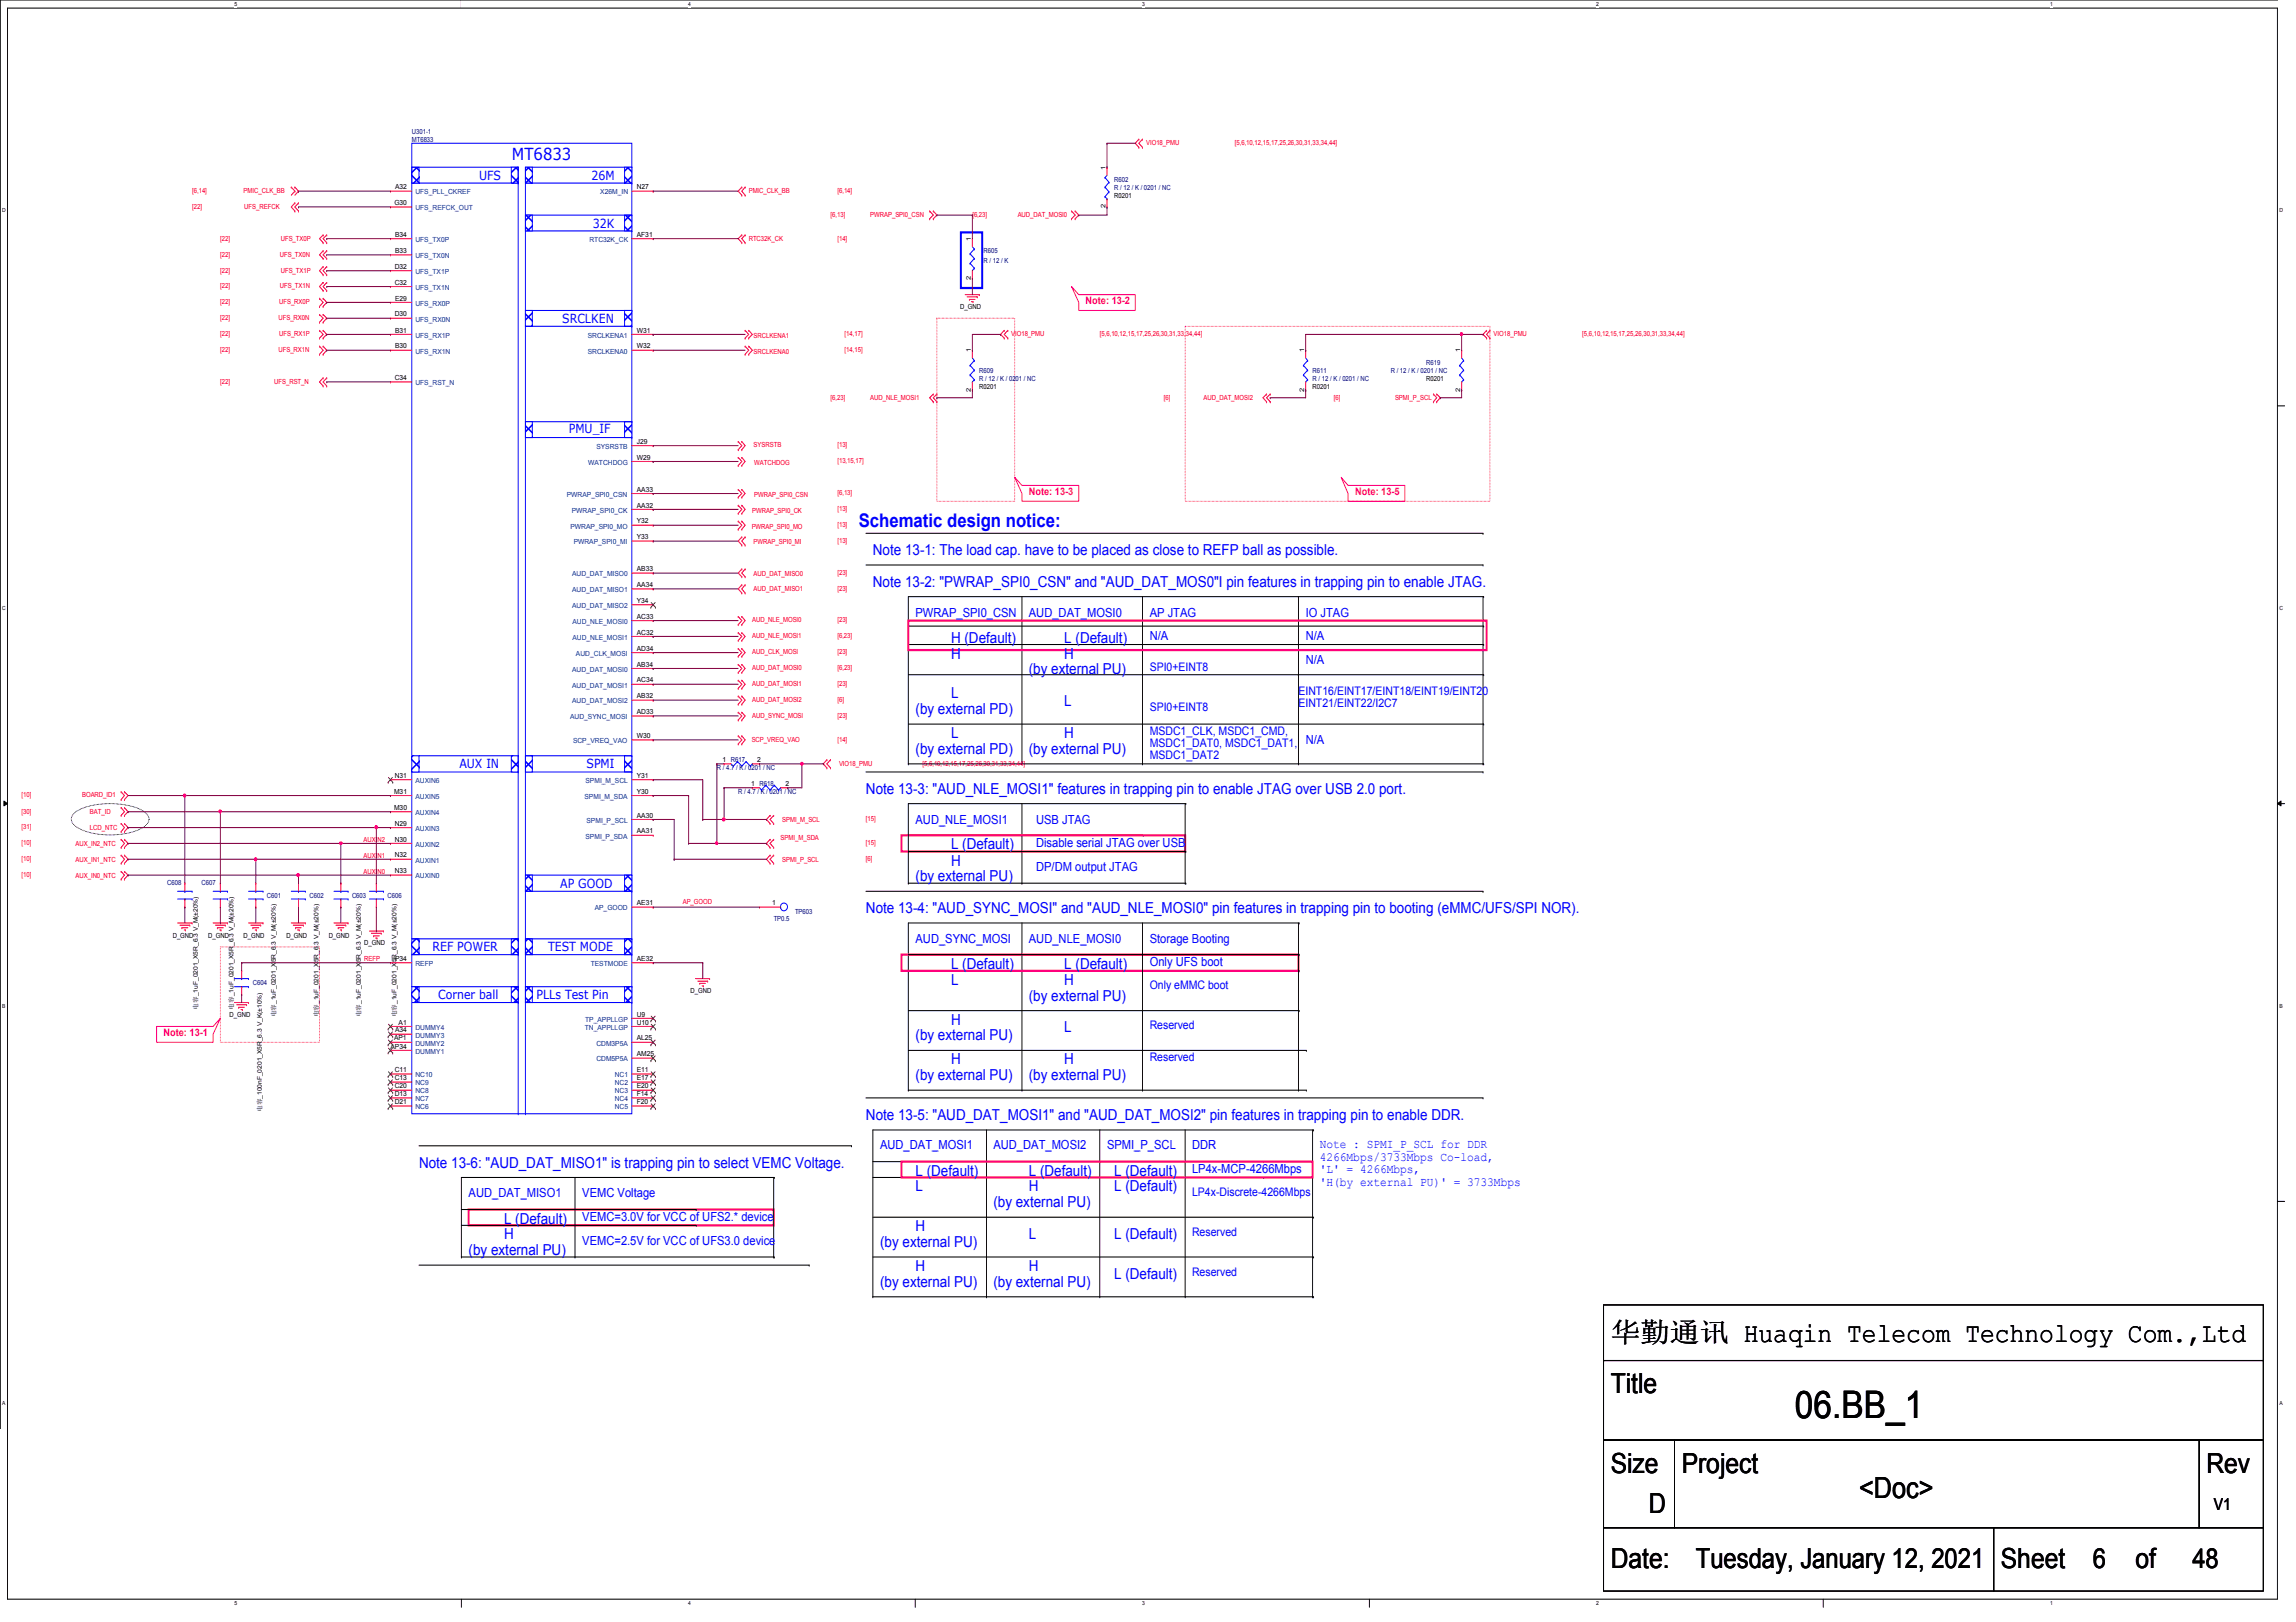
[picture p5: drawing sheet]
<svg xmlns="http://www.w3.org/2000/svg" width="297mm" height="210mm" viewBox="0 0 297 210" stroke-linecap="round" stroke-linejoin="round" font-family="sans-serif">
<defs><g id="words">
<text font-size="4.9" x="232.2" y="183.5">06.BB_1</text>
<text font-size="3.8" x="240.5" y="193.8">&lt;Doc&gt;</text>
<g font-size="3.6">
<text x="208.4" y="173.7">华华华华 Huaqin Telecom Technology Com.,Ltd</text>
<text x="208.4" y="180.3">Title</text>
<text x="208.4" y="190.6">Size</text>
<text x="217.6" y="190.6">Project</text>
<text x="285.5" y="190.6">Rev</text>
<text x="213.3" y="195.7">D</text>
<text x="208.4" y="202.9">Date:</text>
<text x="219.4" y="202.9">Tuesday, January 12, 2021</text>
<text x="258.9" y="202.9">Sheet</text>
<text x="270.8" y="202.9">6</text>
<text x="276.3" y="202.9">of</text>
<text x="283.6" y="202.9">48</text>
</g>
<text font-size="2.4" fill="#00f" x="111.1" y="68.2">Schematic design notice:</text>
<text font-size="2.1" fill="#00f" x="66.2" y="20.7">MT6833</text>
<text font-size="2.1" x="286.4" y="195.5">V1</text>
<g font-size="2" fill="#00f">
<text x="112.9" y="71.8">Note 13-1: The load cap. have to be placed as close to REFP ball as possible.</text>
<text x="112.9" y="76">Note 13-2: &quot;PWRAP_SPI0_CSN&quot; and &quot;AUD_DAT_MOS0&quot;I pin features in trapping pin to enable JTAG.</text>
<text x="123" y="83.2">H (Default)</text>
<text x="137.7" y="83.2">L (Default)</text>
<text x="123" y="85.2">H</text>
<text x="133.1" y="87.3">(by external PU)</text>
<text x="137.7" y="85.2">H</text>
<text x="118.4" y="92.4">(by external PD)</text>
<text x="123" y="95.5">L</text>
<text x="123" y="90.4">L</text>
<text x="137.7" y="95.5">H</text>
<text x="137.7" y="91.4">L</text>
<text x="118.4" y="97.6">(by external PD)</text>
<text x="133.1" y="97.6">(by external PU)</text>
<text x="112" y="102.7">Note 13-3: &quot;AUD_NLE_MOSI1&quot; features in trapping pin to enable JTAG over USB 2.0 port.</text>
<text x="123" y="109.9">L (Default)</text>
<text x="123" y="112">H</text>
<text x="112" y="118.2">Note 13-4: &quot;AUD_SYNC_MOSI&quot; and &quot;AUD_NLE_MOSI0&quot; pin features in trapping pin to booting (eMMC/UFS/SPI NOR).</text>
<text x="118.4" y="114.1">(by external PU)</text>
<text x="123" y="125.4">L (Default)</text>
<text x="137.7" y="125.4">L (Default)</text>
<text x="123" y="127.4">L</text>
<text x="133.1" y="129.5">(by external PU)</text>
<text x="137.7" y="127.4">H</text>
<text x="118.4" y="134.6">(by external PU)</text>
<text x="123" y="137.7">H</text>
<text x="123" y="132.6">H</text>
<text x="137.7" y="137.7">H</text>
<text x="137.7" y="133.6">L</text>
<text x="118.4" y="139.8">(by external PU)</text>
<text x="133.1" y="139.8">(by external PU)</text>
<text x="112" y="144.9">Note 13-5: &quot;AUD_DAT_MOSI1&quot; and &quot;AUD_DAT_MOSI2&quot; pin features in trapping pin to enable DDR.</text>
<text x="54.2" y="151.1">Note 13-6: &quot;AUD_DAT_MISO1&quot; is trapping pin to select VEMC Voltage.</text>
<text x="118.4" y="154.2">L</text>
<text x="118.4" y="152.1">L (Default)</text>
<text x="133.1" y="154.2">H</text>
<text x="133.1" y="152.1">L (Default)</text>
<text x="144.2" y="152.1">L (Default)</text>
<text x="144.2" y="154.2">L (Default)</text>
<text x="65.2" y="160.4">H</text>
<text x="65.2" y="158.3">L (Default)</text>
<text x="113.9" y="161.4">(by external PU)</text>
<text x="118.4" y="159.3">H</text>
<text x="128.5" y="156.2">(by external PU)</text>
<text x="133.1" y="160.4">L</text>
<text x="144.2" y="160.4">L (Default)</text>
<text x="60.6" y="162.4">(by external PU)</text>
<text x="113.9" y="166.5">(by external PU)</text>
<text x="118.4" y="164.5">H</text>
<text x="128.5" y="166.5">(by external PU)</text>
<text x="133.1" y="164.5">H</text>
<text x="144.2" y="165.5">L (Default)</text>
</g>
<g font-size="1.6" fill="#00f">
<text x="62" y="23.3">UFS</text>
<text x="76.5" y="23.3">26M</text>
<text x="76.7" y="29.5">32K</text>
<text x="72.7" y="41.8">SRCLKEN</text>
<text x="73.6" y="56.1">PMU_IF</text>
<text x="118.4" y="79.8">PWRAP_SPI0_CSN</text>
<text x="133.1" y="79.8">AUD_DAT_MOSI0</text>
<text x="148.7" y="79.8">AP JTAG</text>
<text x="148.7" y="82.9">N/A</text>
<text x="168.9" y="79.8">IO JTAG</text>
<text x="168.9" y="82.9">N/A</text>
<text x="168.9" y="86">N/A</text>
<text x="59.4" y="99.4">AUX IN</text>
<text x="75.9" y="99.4">SPMI</text>
<text x="168.9" y="96.3">N/A</text>
<text x="118.4" y="106.6">AUD_NLE_MOSI1</text>
<text x="134" y="106.6">USB JTAG</text>
<text x="134" y="109.6">Disable serial JTAG over USB</text>
<text x="134" y="112.7">DP/DM output JTAG</text>
<text x="72.5" y="114.9">AP GOOD</text>
<text x="56" y="123.1">REF POWER</text>
<text x="70.9" y="123.1">TEST MODE</text>
<text x="118.4" y="122">AUD_SYNC_MOSI</text>
<text x="133.1" y="122">AUD_NLE_MOSI0</text>
<text x="148.7" y="122">Storage Booting</text>
<text x="148.7" y="125.1">Only UFS boot</text>
<text x="56.7" y="129.3">Corner ball</text>
<text x="69.4" y="129.3">PLLs Test Pin</text>
<text x="113.9" y="148.8">AUD_DAT_MOSI1</text>
<text x="128.5" y="148.8">AUD_DAT_MOSI2</text>
<text x="143.2" y="148.8">SPMI_P_SCL</text>
<text x="154.2" y="148.8">DDR</text>
<text x="170.7" y="148.6">Note : SPMI_P_SCL for DDR</text>
<text x="60.6" y="154.9">AUD_DAT_MISO1</text>
<text x="75.3" y="154.9">VEMC Voltage</text>
<text x="154.2" y="151.9">LP4x-MCP-4266Mbps</text>
<text x="170.7" y="150.2">4266Mbps/3733Mbps Co-load,</text>
<text x="170.7" y="151.8">'L' = 4266Mbps,</text>
<text x="170.7" y="153.4">'H(by external PU)' = 3733Mbps</text>
<text x="75.3" y="158">VEMC=3.0V for VCC of UFS2.* device</text>
<text x="75.3" y="161.1">VEMC=2.5V for VCC of UFS3.0 device</text>
</g>
<g font-size="1.5" fill="#00f">
<text x="148.7" y="86.8">SPI0+EINT8</text>
<text x="168" y="89.9">EINT16/EINT17/EINT18/EINT19/EINT20</text>
<text x="148.7" y="92">SPI0+EINT8</text>
<text x="148.7" y="95.1">MSDC1_CLK, MSDC1_CMD,</text>
<text x="168" y="91.5">EINT21/EINT22/I2C7</text>
<text x="148.7" y="96.7">MSDC1_DAT0, MSDC1_DAT1,</text>
<text x="148.7" y="98.2">MSDC1_DAT2</text>
<text x="148.7" y="128">Only eMMC boot</text>
<text x="148.7" y="133.2">Reserved</text>
<text x="148.7" y="137.3">Reserved</text>
<text x="154.2" y="154.8">LP4x-Discrete-4266Mbps</text>
<text x="154.2" y="160">Reserved</text>
<text x="154.2" y="165.1">Reserved</text>
</g>
<g font-size="1.3" fill="#ff0080">
<text x="140.5" y="39.4">Note: 13-2</text>
<text x="133.1" y="64.1">Note: 13-3</text>
<text x="175.3" y="64.1">Note: 13-5</text>
<text x="21.2" y="134.1">Note: 13-1</text>
</g>
<g font-size=".9" fill="#000080">
<text x="53.3" y="17.3">U301-1</text>
<text x="53.3" y="18.4">MT6833</text>
<text x="144.2" y="23.5">R602</text>
<text x="144.2" y="24.5">R / 12 / K / 0201 / NC</text>
<text x="127.2" y="32.8">R605</text>
<text x="127.2" y="34">R / 12 / K</text>
<text x="184.5" y="47.2">R619</text>
<text x="126.7" y="48.2">R609</text>
<text x="126.7" y="49.3">R / 12 / K / 0201 / NC</text>
<text x="169.8" y="48.2">R611</text>
<text x="169.8" y="49.3">R / 12 / K / 0201 / NC</text>
<text x="179.9" y="48.2">R / 12 / K / 0201 / NC</text>
<text x="92.7" y="99.7">R / 4.7 / K / 0201 / NC</text>
<text x="95.5" y="102.8">R / 4.7 / K / 0201 / NC</text>
<text x="21.6" y="114.5">C608</text>
<text x="26.1" y="114.5">C607</text>
<text x="34.5" y="116.2">C601</text>
<text x="40.1" y="116.2">C602</text>
<text x="45.5" y="116.2">C603</text>
<text x="50.1" y="116.2">C606</text>
<text x="100.1" y="119.3">TP0.5</text>
<text x="102.9" y="118.3">TP603</text>
<text x="32.7" y="127.5">C604</text>
</g>
<g font-size=".9" fill="#f00">
<text x="148.3" y="18.8">VIO18_PMU</text>
<text x="159.7" y="18.8">[5,6,10,12,15,17,25,26,30,31,33,34,44]</text>
<text x="24.9" y="25">[6,14]</text>
<text x="24.9" y="27">[22]</text>
<text x="31.5" y="25">PMIC_CLK_BB</text>
<text x="31.6" y="27">UFS_REFCK</text>
<text x="96.9" y="25">PMIC_CLK_BB</text>
<text x="107.4" y="28.1">[6,13]</text>
<text x="108.3" y="25">[6,14]</text>
<text x="112.6" y="28.1">PWRAP_SPI0_CSN</text>
<text x="125.8" y="28.1">[6,23]</text>
<text x="131.7" y="28.1">AUD_DAT_MOSI0</text>
<text x="28.5" y="33.2">[22]</text>
<text x="28.5" y="31.1">[22]</text>
<text x="28.5" y="35.3">[22]</text>
<text x="36.2" y="33.2">UFS_TX0N</text>
<text x="36.3" y="31.1">UFS_TX0P</text>
<text x="36.3" y="35.3">UFS_TX1P</text>
<text x="96.9" y="31.1">RTC32K_CK</text>
<text x="108.3" y="31.1">[14]</text>
<text x="28.5" y="41.4">[22]</text>
<text x="28.5" y="37.3">[22]</text>
<text x="28.5" y="39.4">[22]</text>
<text x="36" y="41.4">UFS_RX0N</text>
<text x="36.1" y="39.4">UFS_RX0P</text>
<text x="36.2" y="37.3">UFS_TX1N</text>
<text x="28.5" y="45.6">[22]</text>
<text x="28.5" y="43.5">[22]</text>
<text x="36" y="45.6">UFS_RX1N</text>
<text x="36.1" y="43.5">UFS_RX1P</text>
<text x="97.5" y="43.7">SRCLKENA1</text>
<text x="97.5" y="45.8">SRCLKENA0</text>
<text x="109.3" y="43.5">[14,17]</text>
<text x="109.3" y="45.6">[14,15]</text>
<text x="130.8" y="43.5">VIO18_PMU</text>
<text x="142.3" y="43.5">[5,6,10,12,15,17,25,26,30,31,33,34,44]</text>
<text x="193.2" y="43.5">VIO18_PMU</text>
<text x="204.7" y="43.5">[5,6,10,12,15,17,25,26,30,31,33,34,44]</text>
<text x="28.5" y="49.7">[22]</text>
<text x="35.5" y="49.7">UFS_RST_N</text>
<text x="107.4" y="51.7">[6,23]</text>
<text x="112.6" y="51.7">AUD_NLE_MOSI1</text>
<text x="150.6" y="51.7">[6]</text>
<text x="155.7" y="51.7">AUD_DAT_MOSI2</text>
<text x="172.6" y="51.7">[6]</text>
<text x="180.5" y="51.7">SPMI_P_SCL</text>
<text x="97.5" y="57.9">SYSRSTB</text>
<text x="108.3" y="60">[13,15,17]</text>
<text x="108.3" y="57.9">[13]</text>
<text x="97.6" y="64.3">PWRAP_SPI0_CSN</text>
<text x="97.6" y="60.2">WATCHDOG</text>
<text x="108.3" y="64.1">[6,13]</text>
<text x="97.2" y="68.4">PWRAP_SPI0_MO</text>
<text x="97.3" y="66.3">PWRAP_SPI0_CK</text>
<text x="97.5" y="70.3">PWRAP_SPI0_MI</text>
<text x="108.3" y="68.2">[13]</text>
<text x="108.3" y="70.3">[13]</text>
<text x="108.3" y="66.2">[13]</text>
<text x="97.5" y="74.5">AUD_DAT_MISO0</text>
<text x="97.5" y="76.5">AUD_DAT_MISO1</text>
<text x="108.3" y="74.4">[23]</text>
<text x="108.3" y="76.5">[23]</text>
<text x="97.3" y="80.5">AUD_NLE_MOSI0</text>
<text x="97.3" y="82.6">AUD_NLE_MOSI1</text>
<text x="108.3" y="80.5">[23]</text>
<text x="108.3" y="82.6">[6,23]</text>
<text x="97.3" y="84.7">AUD_CLK_MOSI</text>
<text x="97.3" y="88.8">AUD_DAT_MOSI1</text>
<text x="97.3" y="86.7">AUD_DAT_MOSI0</text>
<text x="108.3" y="84.7">[23]</text>
<text x="108.3" y="88.8">[23]</text>
<text x="108.3" y="86.7">[6,23]</text>
<text x="97.2" y="96">SCP_VREQ_VAO</text>
<text x="97.3" y="90.8">AUD_DAT_MOSI2</text>
<text x="97.3" y="92.9">AUD_SYNC_MOSI</text>
<text x="108.3" y="92.9">[23]</text>
<text x="108.3" y="90.8">[6]</text>
<text x="108.3" y="96">[14]</text>
<text x="108.5" y="99.2">VIO18_PMU</text>
<text x="119.3" y="99.1">[5,6,10,12,15,17,25,26,30,31,33,34,44]</text>
<text x="2.8" y="107.3">[31]</text>
<text x="2.8" y="105.3">[30]</text>
<text x="2.8" y="103.2">[10]</text>
<text x="10.6" y="103.2">BOARD_ID1</text>
<text x="11.6" y="107.4">LCD_NTC</text>
<text x="11.6" y="105.4">BAT_ID</text>
<text x="101.2" y="106.4">SPMI_M_SCL</text>
<text x="112" y="106.3">[15]</text>
<text x="2.8" y="113.5">[10]</text>
<text x="2.8" y="111.4">[10]</text>
<text x="2.8" y="109.4">[10]</text>
<text x="9.8" y="113.6">AUX_IN0_NTC</text>
<text x="9.8" y="111.5">AUX_IN1_NTC</text>
<text x="9.8" y="109.5">AUX_IN2_NTC</text>
<text x="47" y="109">AUXIN2</text>
<text x="47" y="113.1">AUXIN0</text>
<text x="47" y="111">AUXIN1</text>
<text x="101" y="108.8">SPMI_M_SDA</text>
<text x="101.2" y="111.5">SPMI_P_SCL</text>
<text x="112" y="111.4">[6]</text>
<text x="112" y="109.4">[15]</text>
<text x="88.3" y="117">AP_GOOD</text>
<text x="47.1" y="124.4">REFP</text>
</g>
<g font-size=".9">
<text x="51" y="26.5">G30</text>
<text x="51.1" y="24.5">A32</text>
<text x="82.4" y="24.5">N27</text>
<text x="144.2" y="25.6">R0201</text>
<text x="51.1" y="34.8">D32</text>
<text x="51.1" y="30.6">B34</text>
<text x="51.1" y="32.7">B33</text>
<text x="82.4" y="30.6">AF31</text>
<text x="51.1" y="36.8">C32</text>
<text x="51.1" y="40.9">D30</text>
<text x="51.1" y="38.9">E29</text>
<text x="124.2" y="40">D_GND</text>
<text x="51.1" y="43">B31</text>
<text x="51.1" y="45.1">B30</text>
<text x="82.4" y="45.1">W32</text>
<text x="82.4" y="43">W31</text>
<text x="51.1" y="49.2">C34</text>
<text x="126.7" y="50.3">R0201</text>
<text x="169.8" y="50.3">R0201</text>
<text x="184.5" y="49.3">R0201</text>
<text x="82.4" y="57.4">J29</text>
<text x="82.4" y="59.5">W29</text>
<text x="82.4" y="63.6">AA33</text>
<text x="82.4" y="65.7">AA32</text>
<text x="82.4" y="67.7">Y32</text>
<text x="82.4" y="69.8">Y33</text>
<text x="82.4" y="73.9">AB33</text>
<text x="82.4" y="76">AA34</text>
<text x="82.4" y="78">Y34</text>
<text x="82.4" y="80.1">AC33</text>
<text x="82.4" y="82.1">AC32</text>
<text x="82.4" y="84.2">AD34</text>
<text x="82.4" y="86.3">AB34</text>
<text x="82.4" y="88.3">AC34</text>
<text x="82.4" y="90.4">AB32</text>
<text x="82.4" y="92.4">AD33</text>
<text x="82.4" y="95.5">W30</text>
<text x="51.1" y="100.7">N31</text>
<text x="82.4" y="100.7">Y31</text>
<text x="93.5" y="98.6">1 R617</text>
<text x="97.2" y="101.7">1 R618</text>
<text x="98" y="98.6">2</text>
<text x="101.6" y="101.7">2</text>
<text x="51" y="102.7">M31</text>
<text x="51" y="104.8">M30</text>
<text x="51.1" y="106.9">N29</text>
<text x="82.4" y="102.7">Y30</text>
<text x="82.4" y="105.8">AA30</text>
<text x="82.4" y="107.9">AA31</text>
<text x="51.1" y="108.9">N30</text>
<text x="51.1" y="111">N32</text>
<text x="51.1" y="113">N33</text>
<text x="82.4" y="117.2">AE31</text>
<text x="99.9" y="117.2">1</text>
<text x="22.3" y="121.3">D_GND</text>
<text x="26.9" y="121.3">D_GND</text>
<text x="31.5" y="121.3">D_GND</text>
<text x="37" y="121.3">D_GND</text>
<text x="42.5" y="121.3">D_GND</text>
<text x="47.1" y="122.3">D_GND</text>
<text x="51.1" y="124.4">P34</text>
<text x="82.4" y="124.4">AE32</text>
<text x="29.7" y="131.6">D_GND</text>
<text x="82.4" y="131.5">U9</text>
<text x="89.3" y="128.5">D_GND</text>
<text x="50.5" y="135.7">AP34</text>
<text x="51" y="134.6">AP1</text>
<text x="51.1" y="133.6">A34</text>
<text x="51.6" y="132.6">A1</text>
<text x="82.4" y="132.6">U10</text>
<text x="82.4" y="134.6">AL25</text>
<text x="82.4" y="136.7">AM25</text>
<text x="51.1" y="138.7">C11</text>
<text x="51.1" y="139.8">C13</text>
<text x="51.1" y="140.8">C20</text>
<text x="51.1" y="141.8">D13</text>
<text x="51.1" y="142.9">D21</text>
<text x="82.4" y="138.7">E11</text>
<text x="82.4" y="139.8">E17</text>
<text x="82.4" y="140.8">E20</text>
<text x="82.4" y="141.8">F14</text>
<text x="82.4" y="142.9">F20</text>
</g>
<g font-size=".9" fill="#004080">
<text x="53.7" y="25.2">UFS_PLL_CKREF</text>
<text x="53.7" y="27.2">UFS_REFCK_OUT</text>
<text x="77.7" y="25.2">X26M_IN</text>
<text x="53.7" y="31.3">UFS_TX0P</text>
<text x="53.7" y="33.4">UFS_TX0N</text>
<text x="53.7" y="35.5">UFS_TX1P</text>
<text x="76.3" y="31.3">RTC32K_CK</text>
<text x="53.7" y="37.5">UFS_TX1N</text>
<text x="53.7" y="39.6">UFS_RX0P</text>
<text x="53.7" y="41.6">UFS_RX0N</text>
<text x="53.7" y="43.7">UFS_RX1P</text>
<text x="53.7" y="45.8">UFS_RX1N</text>
<text x="76" y="45.8">SRCLKENA0</text>
<text x="76" y="43.7">SRCLKENA1</text>
<text x="53.7" y="49.9">UFS_RST_N</text>
<text x="77.2" y="58.1">SYSRSTB</text>
<text x="73.3" y="64.3">PWRAP_SPI0_CSN</text>
<text x="76.1" y="60.1">WATCHDOG</text>
<text x="73.8" y="68.4">PWRAP_SPI0_MO</text>
<text x="74" y="66.3">PWRAP_SPI0_CK</text>
<text x="74.2" y="70.4">PWRAP_SPI0_MI</text>
<text x="74" y="74.6">AUD_DAT_MISO0</text>
<text x="74" y="76.6">AUD_DAT_MISO1</text>
<text x="74" y="78.7">AUD_DAT_MISO2</text>
<text x="74" y="80.7">AUD_NLE_MOSI0</text>
<text x="74" y="82.8">AUD_NLE_MOSI1</text>
<text x="74" y="86.9">AUD_DAT_MOSI0</text>
<text x="74" y="89">AUD_DAT_MOSI1</text>
<text x="74.5" y="84.9">AUD_CLK_MOSI</text>
<text x="73.8" y="93.1">AUD_SYNC_MOSI</text>
<text x="74" y="91">AUD_DAT_MOSI2</text>
<text x="53.7" y="101.3">AUXIN6</text>
<text x="74.1" y="96.2">SCP_VREQ_VAO</text>
<text x="75.7" y="101.3">SPMI_M_SCL</text>
<text x="53.7" y="103.4">AUXIN5</text>
<text x="53.7" y="105.5">AUXIN4</text>
<text x="53.7" y="107.5">AUXIN3</text>
<text x="75.6" y="103.4">SPMI_M_SDA</text>
<text x="75.9" y="106.5">SPMI_P_SCL</text>
<text x="53.7" y="109.6">AUXIN2</text>
<text x="53.7" y="111.6">AUXIN1</text>
<text x="53.7" y="113.7">AUXIN0</text>
<text x="75.7" y="108.5">SPMI_P_SDA</text>
<text x="76.9" y="117.8">AP_GOOD</text>
<text x="53.7" y="125">REFP</text>
<text x="76.4" y="125">TESTMODE</text>
<text x="53.7" y="133.3">DUMMY4</text>
<text x="53.7" y="134.3">DUMMY3</text>
<text x="53.7" y="136.4">DUMMY1</text>
<text x="53.7" y="135.3">DUMMY2</text>
<text x="75.7" y="133.3">TN_APPLLGP</text>
<text x="75.7" y="132.2">TP_APPLLGP</text>
<text x="77.2" y="135.3">CDM3P5A</text>
<text x="77.2" y="137.4">CDM5P5A</text>
<text x="53.7" y="139.4">NC10</text>
<text x="53.7" y="140.5">NC9</text>
<text x="53.7" y="141.5">NC8</text>
<text x="53.7" y="142.5">NC7</text>
<text x="53.7" y="143.6">NC6</text>
<text x="79.5" y="139.4">NC1</text>
<text x="79.5" y="140.5">NC2</text>
<text x="79.5" y="141.5">NC3</text>
<text x="79.5" y="142.5">NC4</text>
<text x="79.5" y="143.6">NC5</text>
</g>
<g font-size=".8">
<text x="143" y="22" transform="rotate(-90 143 22)">1</text>
<text x="143" y="27" transform="rotate(-90 143 27)">2</text>
<text x="125.6" y="31.2" transform="rotate(-90 125.6 31.2)">1</text>
<text x="125.6" y="36.3" transform="rotate(-90 125.6 36.3)">2</text>
<text x="125.6" y="45.6" transform="rotate(-90 125.6 45.6)">1</text>
<text x="168.7" y="45.6" transform="rotate(-90 168.7 45.6)">1</text>
<text x="188.9" y="45.6" transform="rotate(-90 188.9 45.6)">1</text>
<text x="125.6" y="50.7" transform="rotate(-90 125.6 50.7)">2</text>
<text x="168.7" y="50.7" transform="rotate(-90 168.7 50.7)">2</text>
<text x="188.9" y="50.7" transform="rotate(-90 188.9 50.7)">2</text>
<text x="25.6" y="130.6" transform="rotate(-90 25.6 130.6)">电电_1uF_0201_X5R_6.3 V_M(±20%)</text>
<text x="30.2" y="130.6" transform="rotate(-90 30.2 130.6)">电电_1uF_0201_X5R_6.3 V_M(±20%)</text>
<text x="35.7" y="131.6" transform="rotate(-90 35.7 131.6)">电电_1uF_0201_X5R_6.3 V_M(±20%)</text>
<text x="41.2" y="131.6" transform="rotate(-90 41.2 131.6)">电电_1uF_0201_X5R_6.3 V_M(±20%)</text>
<text x="46.7" y="131.6" transform="rotate(-90 46.7 131.6)">电电_1uF_0201_X5R_6.3 V_M(±20%)</text>
<text x="51.3" y="131.6" transform="rotate(-90 51.3 131.6)">电电_1uF_0201_X5R_6.3 V_M(±20%)</text>
<text x="33.9" y="143.9" transform="rotate(-90 33.9 143.9)">电电_100nF_0201_X5R_6.3 V_K(±10%)</text>
</g>
<g font-size=".7">
<text x="30.3" y=".8">5</text>
<text x="89" y=".8">4</text>
<text x="147.8" y=".8">3</text>
<text x="206.5" y=".8">2</text>
<text x="265.2" y=".8">1</text>
<text x=".3" y="27.5">D</text>
<text x="294.9" y="27.5">D</text>
<text x=".3" y="78.9">C</text>
<text x="294.9" y="78.9">C</text>
<text x=".3" y="130.4">B</text>
<text x="294.9" y="130.4">B</text>
<text x=".3" y="181.9">A</text>
<text x="294.9" y="181.9">A</text>
<text x="30.3" y="207.8">5</text>
<text x="89" y="207.8">4</text>
<text x="147.8" y="207.8">3</text>
<text x="206.5" y="207.8">2</text>
<text x="265.2" y="207.8">1</text>
</g>
</g></defs>
<path d="M1 1h293.6v206h-293.6zM294.7 0h-294.7v184.9" fill="none" stroke="#000" stroke-width=".13"/>
<g fill="#fff">
<path d="M30.3 .1h.4v.9h-.4z"/>
<path d="M30.3 207.1h.4v.8h-.4z"/>
</g>
<path d="M59.7 207v1" fill="none" stroke="#000" stroke-width=".13"/>
<g fill="#fff">
<path d="M89 .1h.4v.9h-.4z"/>
<path d="M89 207.1h.4v.8h-.4z"/>
</g>
<path d="M118.4 207v1" fill="none" stroke="#000" stroke-width=".13"/>
<g fill="#fff">
<path d="M147.8 .1h.3v.9h-.3z"/>
<path d="M147.8 207.1h.3v.8h-.3z"/>
</g>
<path d="M177.2 207v1" fill="none" stroke="#000" stroke-width=".13"/>
<g fill="#fff">
<path d="M206.5 .1h.4v.9h-.4z"/>
<path d="M206.5 207.1h.4v.8h-.4z"/>
</g>
<path d="M235.9 207v1" fill="none" stroke="#000" stroke-width=".13"/>
<g fill="#fff">
<path d="M265.2 .1h.4v.9h-.4z"/>
<path d="M265.2 207.1h.4v.8h-.4z"/>
<path d="M.3 26.8h.5v.8h-.5z"/>
<path d="M294.9 26.8h.5v.8h-.5z"/>
<path d="M.3 78.3h.5v.8h-.5z"/>
<path d="M294.9 78.3h.5v.8h-.5z"/>
</g>
<path d="M294.6 52.5h1" fill="none" stroke="#000" stroke-width=".13"/>
<g fill="#fff">
<path d="M.3 129.7h.4v.8h-.4z"/>
<path d="M294.9 129.7h.4v.8h-.4z"/>
</g>
<path d="M.5 103.7l.5 .3-.5 .3zM294.6 104l.5-.3v.6zM294.6 104h1" fill="none" stroke="#000" stroke-width=".13"/>
<path d="M.5 103.7l.5 .3-.5 .3zM294.6 104l.5-.3v.6z" fill="#000"/>
<g fill="#fff">
<path d="M.3 181.2h.4v.8h-.4z"/>
<path d="M294.9 181.2h.4v.8h-.4z"/>
</g>
<g fill="none" stroke="#000" stroke-width=".13">
<path d="M112 69h79.9M112 73.1h79.9M132.2 77.2v21.7M147.8 77.2v21.7M168 77.2v21.7M191.9 69h.1M191.9 73.1h.1M191.9 77.2v21.7M191.9 77.2h.1M191.9 77.2h-74.4v21.7M112 99.9h79.9M117.5 98.9h.1"/>
<path d="M117.5 87.3h74.4M117.5 93.7h74.4M117.5 81h74.4M117.5 83.4h74.4M117.5 98.9h74.4M132.2 98.9h.1M147.8 98.9h.1M168 98.9h.1M191.9 98.9h.1M191.9 99.9h.1M191.9 87.3h.1M191.9 93.7h.1"/>
<path d="M191.9 81h.1M191.9 83.4h.1M9.6 105.2a7.4 7.4 0 0 1 4.6-1.2 7.5 7.5 0 0 1 4.7 1.2 .96 .96 0 0 1 0 1.6 7.4 7.4 0 0 1-4.7 1.3 7.3 7.3 0 0 1-4.6-1.3 .97 .97 0 0 1 0-1.6zM112 115.3h79.9M117.5 114.3h.1M117.5 108.1h30.4M117.5 114.3h35.9M117.5 110.2h35.9M132.2 114.3h.1M132.2 104v10.3M132.2 119.4v21.7M147.8 119.4v21.7"/>
<path d="M147.9 108.1h.1M153.3 114.3h.1M153.3 104v10.3M153.4 104h.1M153.4 114.3h.1M153.4 110.2h.1M153.4 104h-35.9v10.3M168 119.4v21.7M168.1 119.4h.1M168.1 119.4h-50.6v21.7M191.9 115.3h.1M117.5 135.9h51.5"/>
<path d="M117.5 130.8h50.6M117.5 125.6h50.6M117.5 123.5h50.6M168.1 130.8h.1M168.1 125.6h.1M168.1 123.5h.1M169 135.9h.1M54.2 148.3h56M59.7 158.6h30.4M59.7 156.5h30.4M74.4 152.4v10.3M90.1 158.6h.1"/>
<path d="M90.1 156.5h.1M100.1 152.4v10.3M100.2 152.4h.1M100.2 152.4h-40.5v10.3M110.2 148.3h.1M112 142.1h79.9M112.9 150.3h50.6M112.9 152.4h50.6M112.9 157.5h57M117.5 141.1h.1M117.5 141.1h51.5M127.6 146.2v21.6"/>
<path d="M132.2 141.1h.1M142.3 146.2v21.6M147.8 141.1h.1M153.3 146.2v21.6M163.5 150.3h.1M163.5 152.4h.1M168 141.1h.1M169 141.1h.1M169.8 146.2v21.6M169.9 146.2h.1M169.9 157.5h.1M169.9 146.2h-57v21.6"/>
<path d="M191.9 142.1h.1M294.6 155.5h1M54.2 163.7h50.5M59.7 162.7h.1M59.7 162.7h40.5M74.4 162.7h.1M100.1 162.7h.1M100.2 162.7h.1M104.7 163.7h.1M112.9 167.8h.1M112.9 162.7h57M112.9 167.8h57"/>
<path d="M127.6 167.8h.1M142.3 167.8h.1M153.3 167.8h.1M169.8 167.8h.1M169.9 162.7h.1M169.9 167.8h.1M207.5 176.1h85.3v10.3h-85.3zM207.5 168.9h85.3v7.2h-85.3zM207.5 186.4h9.1v11.3h-9.1zM207.5 197.7h50.4v8.2h-50.4zM216.6 186.4h67.9v11.3h-67.9zM257.9 197.7h34.9v8.2h-34.9z"/>
<path d="M284.5 186.4h8.3v11.3h-8.3z"/>
</g>
<path d="M117.5 80.3h74.8v3.8h-74.8zM116.6 108.1h36.7v2.1h-36.7zM116.6 123.5h51.4v2.1h-51.4zM60.6 156.5h39.5v2.1h-39.5zM116.6 150.3h53.2v2.1h-53.2z" fill="none" stroke="#ff0080" stroke-width=".27"/>
<path d="M138.6 37.1l1 1h7.3v2.1h-7.3v-1.1zM121.2 41.2h10.1v23.7h-10.1zM153.3 42.2h39.5v22.7h-39.5zM131.3 61.8l.9 1h7.4v2.1h-7.4v-1zM173.5 61.8l.9 1h7.4v2.1h-7.4v-1zM20.3 132.8h7.3l.9-1-.9 2v1.1h-7.3zM28.5 122.5h12.8v12.4h-12.8z" fill="none" stroke="#ff0080" stroke-width=".13"/>
<path d="M124.3 30.1h2.8v7.2h-2.8z" fill="none" stroke="#00f" stroke-width=".27"/>
<g fill="none" stroke="#f00" stroke-width=".13">
<path d="M147.3 19.1h.1M147.3 18h.1M147.3 18l-.4 .5 .4 .6M147.8 18h.1M147.8 19.1h.1M147.8 18l-.5 .5 .5 .6M37.7 24.2h.1M37.7 24.2l.4 .5M38.1 24.7h.1M38.1 24.2h.1M38.1 27.3h.1M38.1 26.3h.1"/>
<path d="M38.1 24.7l-.4 .6M38.1 24.2l.5 .5M38.1 26.3l-.4 .5 .4 .5M38.6 24.7h.1M38.6 27.3h.1M38.6 26.3h.1M38.6 24.7l-.5 .6M38.6 26.3l-.5 .5 .5 .5M41.3 39.7h.1M41.3 38.6h.1M41.3 38.6l.5 .5-.5 .6M41.8 30.4h.1"/>
<path d="M41.8 31.4h.1M41.8 38.6h.1M41.8 39.7h.1M41.8 32.5h.1M41.8 33.5h.1M41.8 30.4l-.5 .5 .5 .5M41.8 38.6l.5 .5-.5 .6M41.8 32.5l-.5 .5 .5 .5M41.8 36.6h.1M41.8 37.6h.1M41.8 34.5h.1M41.8 35.6h.1"/>
<path d="M41.8 36.6l-.5 .5 .5 .5M41.8 34.5l-.5 .5 .5 .6M42.3 30.4h.1M42.3 31.4h.1M42.3 32.5h.1M42.3 33.5h.1M42.3 30.4l-.5 .5 .5 .5M42.3 32.5l-.5 .5 .5 .5M42.3 36.6h.1M42.3 37.6h.1M42.3 34.5h.1M42.3 35.6h.1"/>
<path d="M42.3 36.6l-.5 .5 .5 .5M42.3 34.5l-.5 .5 .5 .6M96 25.3h.1M96 24.2h.1M96 24.2l-.5 .5 .5 .6M96 31.4h.1M96 30.4h.1M96 30.4l-.5 .5 .5 .5M96.4 24.2h.1M96.4 25.3h.1M96.4 24.2l-.4 .5 .4 .6M96.4 30.4h.1"/>
<path d="M96.4 31.4h.1M96.4 30.4l-.4 .5 .4 .5M120.3 27.3h.1M120.3 28.3h.1M120.3 27.3l.4 .5-.4 .5M120.7 28.3h.1M120.7 27.3h.1M120.7 27.3l.5 .5-.5 .5M124.9 38.1h1.8M125.1 38.4h1.3M125.4 38.7h.1M125.4 38.7h.7"/>
<path d="M125.7 39h.2M125.8 30.9h.1M125.8 36h.1M125.8 30.9v1M125.8 35v1M125.9 39h.1M126.4 38.4h.1M126.7 38.1h.1M138.6 28.3h.1M138.6 27.3h.1M138.6 27.3l.5 .5-.5 .5M139.1 27.3h.1"/>
<path d="M139.1 28.3h.1M139.1 27.3l.5 .5-.5 .5M143.2 21.6h.1M143.2 26.8h.1M143.2 21.6v1.1M143.2 25.7v1.1M41.3 41.7h.1M41.3 40.7h.1M41.3 40.7l.5 .5-.5 .5M41.3 45.9h.1M41.3 44.8h.1M41.3 43.8h.1"/>
<path d="M41.3 42.8h.1M41.3 44.8l.5 .5-.5 .6M41.3 42.8l.5 .5-.5 .5M41.8 40.7h.1M41.8 41.7h.1M41.8 40.7l.5 .5-.5 .5M41.8 48.9h.1M41.8 50h.1M41.8 44.8h.1M41.8 45.9h.1M41.8 42.8h.1M41.8 43.8h.1"/>
<path d="M41.8 48.9l-.5 .5 .5 .6M41.8 44.8l.5 .5-.5 .6M41.8 42.8l.5 .5-.5 .5M42.3 48.9h.1M42.3 50h.1M42.3 48.9l-.5 .5 .5 .6M95.5 57.1h.1M95.5 58.2h.1M95.5 57.1l.5 .6-.5 .5M95.5 59.2h.1M95.5 59.2l.5 .5-.5 .5M96 57.1h.1"/>
<path d="M96 58.2h.1M96 57.1l.4 .6-.4 .5M96 59.2h.1M96 59.2l.4 .5-.4 .5M96.4 42.8h.1M96.4 43.8h.1M96.4 44.8h.1M96.4 45.9h.1M96.4 42.8l.5 .5-.5 .5M96.4 44.8l.5 .5-.5 .6M96.9 42.8h.1M96.9 43.8h.1"/>
<path d="M96.9 44.8h.1M96.9 45.9h.1M96.9 42.8l.4 .5-.4 .5M96.9 44.8l.4 .5-.4 .6M120.7 51h.1M120.7 52h.1M120.7 51l-.4 .5 .4 .5M121.2 51h.1M121.2 52h.1M121.2 51l-.5 .5 .5 .5M125.8 45.3h.1M125.8 50.5h.1"/>
<path d="M125.8 45.3v1M125.8 49.4v1.1M129.9 43.8h.1M129.9 42.8h.1M129.9 42.8l-.4 .5 .4 .5M130.4 42.8h.1M130.4 43.8h.1M130.4 42.8l-.5 .5 .5 .5M163.9 51h.1M163.9 52h.1M163.9 51l-.5 .5 .5 .5M164.3 51h.1"/>
<path d="M164.3 52h.1M164.3 51l-.4 .5 .4 .5M185.4 51h.1M185.4 52h.1M185.4 51l.5 .5-.5 .5M185.9 52h.1M185.9 51h.1M185.9 51l.4 .5-.4 .5M192.3 43.8h.1M192.3 42.8h.1M192.3 42.8l-.4 .5 .4 .5M192.8 42.8h.1"/>
<path d="M192.8 43.8h.1M192.8 42.8l-.5 .5 .5 .5M95.5 67.4h.1M95.5 68.5h.1M95.5 67.4l.5 .6-.5 .5M95.5 65.4h.1M95.5 66.4h.1M95.5 63.3h.1M95.5 64.3h.1M95.5 79.8h.1M95.5 65.4l.5 .5-.5 .5M95.5 63.3l.5 .6-.5 .4"/>
<path d="M95.5 79.8l.5 .5-.5 .5M95.5 60.2h.1M96 67.4h.1M96 68.5h.1M96 69.5h.1M96 70.5h.1M96 67.4l.4 .6-.4 .5M96 69.5l-.5 .5 .5 .5M96 65.4h.1M96 66.4h.1M96 63.3h.1M96 64.3h.1"/>
<path d="M96 79.8h.1M96 73.6h.1M96 74.6h.1M96 75.7h.1M96 76.7h.1M96 65.4l.4 .5-.4 .5M96 63.3l.4 .6-.4 .4M96 79.8l.4 .5-.4 .5M96 73.6l-.5 .6 .5 .4M96 75.7l-.5 .5 .5 .5M96 60.2h.1M96.4 70.5h.1"/>
<path d="M96.4 69.5h.1M96.4 69.5l-.4 .5 .4 .5M96.4 74.6h.1M96.4 73.6h.1M96.4 76.7h.1M96.4 75.7h.1M96.4 73.6l-.4 .6 .4 .4M96.4 75.7l-.4 .5 .4 .5M93.7 98.9h.1M93.7 98.9h.9M95.5 84.9h.1M95.5 83.9h.1"/>
<path d="M95.5 95.2h.1M95.5 96.3h.1M95.5 83.9l.5 .6-.5 .4M95.5 95.2l.5 .6-.5 .5M95.5 89.1h.1M95.5 88h.1M95.5 91.1h.1M95.5 90.1h.1M95.5 93.2h.1M95.5 92.2h.1M95.5 80.8h.1M95.5 87h.1"/>
<path d="M95.5 86h.1M95.5 82.9h.1M95.5 81.9h.1M95.5 88l.5 .6-.5 .5M95.5 90.1l.5 .5-.5 .5M95.5 92.2l.5 .5-.5 .5M95.5 86l.5 .5-.5 .5M95.5 81.9l.5 .5-.5 .5M96 84.9h.1M96 83.9h.1M96 95.2h.1M96 96.3h.1"/>
<path d="M96 83.9l.4 .6-.4 .4M96 95.2l.4 .6-.4 .5M96 89.1h.1M96 88h.1M96 91.1h.1M96 90.1h.1M96 93.2h.1M96 92.2h.1M96 80.8h.1M96 87h.1M96 86h.1M96 82.9h.1"/>
<path d="M96 81.9h.1M96 88l.4 .6-.4 .5M96 90.1l.4 .5-.4 .5M96 92.2l.4 .5-.4 .5M96 86l.4 .5-.4 .5M96 81.9l.4 .5-.4 .5M97.3 98.9h1M98.3 98.9h.1M107 98.3h.1M107 99.4h.1M107 98.3l-.5 .6 .5 .5M107.4 99.4h.1"/>
<path d="M107.4 98.3h.1M107.4 98.3l-.4 .6 .4 .5M15.7 113.8h.1M15.7 112.8h.1M15.7 111.7h.1M15.7 110.7h.1M15.7 109.7h.1M15.7 108.6h.1M15.7 112.8l.4 .4-.4 .6M15.7 110.7l.4 .5-.4 .5M15.7 108.6l.4 .5-.4 .6M15.7 107.6h.1"/>
<path d="M15.7 106.6h.1M15.7 105.5h.1M15.7 104.5h.1M15.7 106.6l.4 .5-.4 .5M15.7 104.5l.4 .5-.4 .5M15.7 103.5h.1M15.7 102.5h.1M15.7 102.5l.4 .5-.4 .5M16.1 112.8h.1M16.1 113.8h.1M16.1 110.7h.1M16.1 111.7h.1"/>
<path d="M16.1 108.6h.1M16.1 109.7h.1M16.1 112.8l.5 .4-.5 .6M16.1 110.7l.5 .5-.5 .5M16.1 108.6l.5 .5-.5 .6M16.1 106.6h.1M16.1 107.6h.1M16.1 104.5h.1M16.1 105.5h.1M16.1 106.6l.5 .5-.5 .5M16.1 104.5l.5 .5-.5 .5M16.1 102.5h.1"/>
<path d="M16.1 103.5h.1M16.1 102.5l.5 .5-.5 .5M23 119.4h1.9M23.3 119.7h1.3M23.9 114.3h.1M23.9 117.4h.1M23.9 114.3v1M23.9 116.3v1.1M24.6 119.7h.1M24.9 119.4h.1M27.6 119.4h1.8M27.9 119.7h1.2"/>
<path d="M28.5 114.3h.1M28.5 117.4h.1M28.5 114.3v1M28.5 116.3v1.1M29.1 119.7h.1M29.4 119.4h.1M32.2 119.4h1.8M32.5 119.7h1.2M33.1 114.3h.1M33.1 117.4h.1M33.1 114.3v1M33.1 116.3v1.1"/>
<path d="M33.7 119.7h.1M34 119.4h.1M37.7 119.4h1.8M37.9 119.7h1.4M38.6 114.3h.1M38.6 117.4h.1M38.6 114.3v1M38.6 116.3v1.1M39.3 119.7h.1M39.5 119.4h.1M43.2 119.4h1.8M43.5 119.7h1.2"/>
<path d="M44.1 114.3h.1M44.1 117.4h.1M44.1 114.3v1M44.1 116.3v1.1M44.7 119.7h.1M45 119.4h.1M48.7 114.3h.1M48.7 117.4h.1M48.7 114.3v1M48.7 116.3v1.1M97.3 101.9h.1M97.3 101.9h1"/>
<path d="M98.3 117.4h.1M98.3 117.4h2.7M99.6 110.7h.1M99.6 111.7h.1M99.6 105.5h.1M99.6 106.6h.1M99.6 108.6h.1M99.6 109.7h.1M99.6 110.7l-.4 .5 .4 .5M99.6 105.5l-.4 .5 .4 .6M99.6 108.6l-.4 .5 .4 .6M100.1 111.7h.1"/>
<path d="M100.1 110.7h.1M100.1 106.6h.1M100.1 105.5h.1M100.1 109.7h.1M100.1 108.6h.1M100.1 110.7l-.5 .5 .5 .5M100.1 105.5l-.5 .5 .5 .6M100.1 108.6l-.5 .5 .5 .6M101 101.9h.9M101.9 101.9h.1M23.5 120.1h.1M23.5 120.1h.8"/>
<path d="M23.8 120.3h.2M24 120.3h.1M28.1 120.1h.1M28.1 120.1h.8M28.4 120.3h.2M28.6 120.3h.1M30.3 129.7h1.9M30.6 130h1.3M30.9 130.4h.1M30.9 130.4h.7M31.2 130.6h.2M31.4 130.6h.1"/>
<path d="M31.9 130h.1M32.2 129.7h.1M32.7 120.1h.1M32.7 120.1h.8M33 120.3h.2M33.2 120.3h.1M38.2 120.1h.1M38.2 120.1h.8M38.5 120.3h.2M38.7 120.3h.1M43.8 120.1h.1M43.8 120.1h.7"/>
<path d="M44 120.3h.2M44.2 120.3h.1M47.8 120.5h1.8M48 120.8h1.3M48.3 121.1h.1M48.3 121.1h.8M48.6 121.4h.2M48.8 121.4h.1M49.3 120.8h.1M49.6 120.5h.1M90 126.6h1.8M90.3 127h1.3"/>
<path d="M90.5 127.3h.1M90.5 127.3h.8M90.8 127.6h.2M91 127.6h.1M91.6 127h.1M91.8 126.6h.1"/>
</g>
<g fill="none" stroke="#00f" stroke-width=".13">
<path d="M53.3 23.7h13.7M67 23.7h.1M68 21.6h13.7M68 23.7h13.7M81.7 21.6h.1M81.7 23.7h.1M125.5 32.8h.1M125.5 34.1h.1M125.5 32.8l.6 .7M125.5 34.1l.6 .6M125.8 35h.1M125.8 31.9l.3 .3"/>
<path d="M126.1 32.2h.1M126.1 33.5h.1M126.1 34.7h.1M126.1 32.2l-.6 .6M126.1 33.5l-.6 .6M126.1 34.7l-.3 .3M143 23h.1M143 24.2h.1M143 25.5h.1M143 23l.5 .6M143 24.2l.5 .6M143 25.5l.2 .2"/>
<path d="M143.2 25.7h.1M143.2 22.7l-.2 .3M143.5 23.6h.1M143.5 24.8h.1M143.5 23.6l-.5 .6M143.5 24.8l-.5 .7M125.5 47.3h.1M125.5 48.5h.1M125.5 47.3l.6 .6M125.5 48.5l.6 .6M125.8 49.4h.1M125.8 46.3l.3 .4"/>
<path d="M126.1 46.7h.1M126.1 47.9h.1M126.1 49.1h.1M126.1 46.7l-.6 .6M126.1 47.9l-.6 .6M126.1 49.1l-.3 .3M94.6 98.9l.3 .2M94.9 99.1h.1M95.4 98.6h.1M95.4 98.6l-.5 .5M95.4 98.6l.6 .5M96 99.1h.1"/>
<path d="M96.5 98.6h.1M96.5 98.6l-.5 .5M96.5 98.6l.6 .5M97.1 99.1h.1M97.3 98.9h.1M97.3 98.9l-.2 .2M23 115.3h1.9M23 116.3h1.9M23.9 115.3h.1M23.9 116.3h.1M24.9 115.3h.1M24.9 116.3h.1"/>
<path d="M27.6 115.3h1.8M27.6 116.3h1.8M28.5 115.3h.1M28.5 116.3h.1M29.4 115.3h.1M29.4 116.3h.1M32.2 115.3h1.8M32.2 116.3h1.8M33.1 115.3h.1M33.1 116.3h.1M34 115.3h.1M34 116.3h.1"/>
<path d="M37.7 115.3h1.8M37.7 116.3h1.8M38.6 115.3h.1M38.6 116.3h.1M39.5 115.3h.1M39.5 116.3h.1M43.2 115.3h1.8M43.2 116.3h1.8M44.1 115.3h.1M44.1 116.3h.1M45 115.3h.1M45 116.3h.1"/>
<path d="M47.8 115.3h1.8M47.8 116.3h1.8M48.7 115.3h.1M48.7 116.3h.1M49.6 115.3h.1M49.6 116.3h.1M98.3 101.9l.2 .3M98.5 102.2h.1M99.1 101.6h.1M99.1 101.6l-.6 .6M99.1 101.6l.5 .6M99.6 102.2h.1"/>
<path d="M100.2 101.6h.1M100.2 101.6l-.6 .6M100.2 101.6l.5 .6M100.7 102.2h.1M101 117.4h.1M101 101.9h.1M101 101.9l-.3 .3M101.2 116.9a.48 .48 0 0 1 .7 .5 .48 .48 0 0 1-.7 .4 .57 .57 0 0 1 0-.9z"/>
</g>
<path d="M53.3 21.6h.9v2.1h-.9z" fill-rule="evenodd" fill="#fff"/>
<path d="M53.3 21.6h.9v2.1h-.9z" fill-rule="evenodd" fill="#00f"/>
<path d="M53.3 18.5h28.4v125.6h-28.4zM53.3 21.6h.9v2.1h-.9zM53.3 21.6h13.7M67 21.6h.1" fill="none" stroke="#00f" stroke-width=".13"/>
<path d="M66.1 21.6h.9v2.1h-.9z" fill-rule="evenodd" fill="#fff"/>
<path d="M66.1 21.6h.9v2.1h-.9z" fill-rule="evenodd" fill="#00f"/>
<path d="M66.1 21.6h.9v2.1h-.9z" fill="none" stroke="#00f" stroke-width=".13"/>
<path d="M80.8 21.6h.9v2.1h-.9z" fill-rule="evenodd" fill="#fff"/>
<path d="M80.8 21.6h.9v2.1h-.9z" fill-rule="evenodd" fill="#00f"/>
<path d="M80.8 21.6h.9v2.1h-.9z" fill="none" stroke="#00f" stroke-width=".13"/>
<path d="M68 21.6h.9v2.1h-.9z" fill-rule="evenodd" fill="#fff"/>
<path d="M68 21.6h.9v2.1h-.9z" fill-rule="evenodd" fill="#00f"/>
<path d="M68 21.6h.9v2.1h-.9z" fill="none" stroke="#00f" stroke-width=".13"/>
<path d="M80.8 121.5h.9v2h-.9z" fill-rule="evenodd" fill="#fff"/>
<path d="M80.8 121.5h.9v2h-.9z" fill-rule="evenodd" fill="#00f"/>
<path d="M80.8 121.5h.9v2h-.9z" fill="none" stroke="#00f" stroke-width=".13"/>
<path d="M68 121.5h.9v2h-.9z" fill-rule="evenodd" fill="#fff"/>
<path d="M68 121.5h.9v2h-.9z" fill-rule="evenodd" fill="#00f"/>
<path d="M68 56.6h13.7M81.7 56.6h.1M68 121.5h.9v2h-.9zM68 123.5h13.7M68 121.5h13.7M81.7 123.5h.1M81.7 121.5h.1" fill="none" stroke="#00f" stroke-width=".13"/>
<path d="M80.8 54.6h.9v2h-.9z" fill-rule="evenodd" fill="#fff"/>
<path d="M80.8 54.6h.9v2h-.9z" fill-rule="evenodd" fill="#00f"/>
<path d="M68 54.6h13.7M80.8 54.6h.9v2h-.9zM81.7 54.6h.1" fill="none" stroke="#00f" stroke-width=".13"/>
<path d="M68 54.6h.9v2h-.9z" fill-rule="evenodd" fill="#fff"/>
<path d="M68 54.6h.9v2h-.9z" fill-rule="evenodd" fill="#00f"/>
<path d="M68 29.9h13.7M81.7 29.9h.1M68 54.6h.9v2h-.9z" fill="none" stroke="#00f" stroke-width=".13"/>
<path d="M80.8 27.8h.9v2.1h-.9z" fill-rule="evenodd" fill="#fff"/>
<path d="M80.8 27.8h.9v2.1h-.9z" fill-rule="evenodd" fill="#00f"/>
<path d="M68 27.8h13.7M80.8 27.8h.9v2.1h-.9zM81.7 27.8h.1" fill="none" stroke="#00f" stroke-width=".13"/>
<path d="M68 27.8h.9v2.1h-.9z" fill-rule="evenodd" fill="#fff"/>
<path d="M68 27.8h.9v2.1h-.9z" fill-rule="evenodd" fill="#00f"/>
<path d="M68 27.8h.9v2.1h-.9zM68 127.7h13.7M81.7 127.7h.1" fill="none" stroke="#00f" stroke-width=".13"/>
<path d="M68 127.7h.9v2h-.9z" fill-rule="evenodd" fill="#fff"/>
<path d="M68 127.7h.9v2h-.9z" fill-rule="evenodd" fill="#00f"/>
<path d="M68 127.7h.9v2h-.9z" fill="none" stroke="#00f" stroke-width=".13"/>
<path d="M80.8 127.7h.9v2h-.9z" fill-rule="evenodd" fill="#fff"/>
<path d="M80.8 127.7h.9v2h-.9z" fill-rule="evenodd" fill="#00f"/>
<path d="M68 129.7h13.7M80.8 127.7h.9v2h-.9zM81.7 129.7h.1" fill="none" stroke="#00f" stroke-width=".13"/>
<path d="M80.8 97.8h.9v2.1h-.9z" fill-rule="evenodd" fill="#fff"/>
<path d="M80.8 97.8h.9v2.1h-.9z" fill-rule="evenodd" fill="#00f"/>
<path d="M68 99.9h13.7M80.8 97.8h.9v2.1h-.9zM81.7 99.9h.1" fill="none" stroke="#00f" stroke-width=".13"/>
<path d="M68 97.8h.9v2.1h-.9z" fill-rule="evenodd" fill="#fff"/>
<path d="M68 97.8h.9v2.1h-.9z" fill-rule="evenodd" fill="#00f"/>
<path d="M53.3 97.8h13.7M53.3 99.9h13.7M67 97.8h.1M67 99.9h.1M68 97.8h.9v2.1h-.9zM68 97.8h13.7M81.7 97.8h.1" fill="none" stroke="#00f" stroke-width=".13"/>
<path d="M53.3 97.8h.9v2.1h-.9z" fill-rule="evenodd" fill="#fff"/>
<path d="M53.3 97.8h.9v2.1h-.9z" fill-rule="evenodd" fill="#00f"/>
<path d="M53.3 97.8h.9v2.1h-.9z" fill="none" stroke="#00f" stroke-width=".13"/>
<path d="M66.1 97.8h.9v2.1h-.9z" fill-rule="evenodd" fill="#fff"/>
<path d="M66.1 97.8h.9v2.1h-.9z" fill-rule="evenodd" fill="#00f"/>
<path d="M67 21.6v122.5M68 21.6v122.5M66.1 97.8h.9v2.1h-.9zM67 144.1h.1M68 144.1h.1" fill="none" stroke="#00f" stroke-width=".13"/>
<path d="M53.3 121.5h.9v2h-.9z" fill-rule="evenodd" fill="#fff"/>
<path d="M53.3 121.5h.9v2h-.9z" fill-rule="evenodd" fill="#00f"/>
<path d="M53.3 121.5h.9v2h-.9z" fill="none" stroke="#00f" stroke-width=".13"/>
<path d="M66.1 121.5h.9v2h-.9z" fill-rule="evenodd" fill="#fff"/>
<path d="M66.1 121.5h.9v2h-.9z" fill-rule="evenodd" fill="#00f"/>
<path d="M53.3 121.5h13.7M53.3 123.5h13.7M66.1 121.5h.9v2h-.9zM67 121.5h.1M67 123.5h.1" fill="none" stroke="#00f" stroke-width=".13"/>
<path d="M66.1 127.7h.9v2h-.9z" fill-rule="evenodd" fill="#fff"/>
<path d="M66.1 127.7h.9v2h-.9z" fill-rule="evenodd" fill="#00f"/>
<path d="M53.3 127.7h13.7M53.3 129.7h13.7M66.1 127.7h.9v2h-.9zM67 127.7h.1M67 129.7h.1" fill="none" stroke="#00f" stroke-width=".13"/>
<path d="M53.3 127.7h.9v2h-.9z" fill-rule="evenodd" fill="#fff"/>
<path d="M53.3 127.7h.9v2h-.9z" fill-rule="evenodd" fill="#00f"/>
<path d="M68 40.2h13.7M81.7 40.2h.1M53.3 127.7h.9v2h-.9z" fill="none" stroke="#00f" stroke-width=".13"/>
<path d="M68 40.2h.9v2h-.9z" fill-rule="evenodd" fill="#fff"/>
<path d="M68 40.2h.9v2h-.9z" fill-rule="evenodd" fill="#00f"/>
<path d="M68 40.2h.9v2h-.9z" fill="none" stroke="#00f" stroke-width=".13"/>
<path d="M80.8 40.2h.9v2h-.9z" fill-rule="evenodd" fill="#fff"/>
<path d="M80.8 40.2h.9v2h-.9z" fill-rule="evenodd" fill="#00f"/>
<path d="M68 42.2h13.7M80.8 40.2h.9v2h-.9zM81.7 42.2h.1M68 113.2h13.7M81.7 113.2h.1" fill="none" stroke="#00f" stroke-width=".13"/>
<path d="M80.8 113.2h.9v2.1h-.9z" fill-rule="evenodd" fill="#fff"/>
<path d="M80.8 113.2h.9v2.1h-.9z" fill-rule="evenodd" fill="#00f"/>
<path d="M80.8 113.2h.9v2.1h-.9z" fill="none" stroke="#00f" stroke-width=".13"/>
<path d="M68 113.2h.9v2.1h-.9z" fill-rule="evenodd" fill="#fff"/>
<path d="M68 113.2h.9v2.1h-.9z" fill-rule="evenodd" fill="#00f"/>
<g fill="none" stroke="#00f" stroke-width=".13">
<path d="M168.6 47.3h.1M168.6 48.5h.1M168.6 47.3l.6 .6M168.6 48.5l.6 .6M168.9 49.4h.1M168.9 46.3l.3 .4M169.2 46.7h.1M169.2 47.9h.1M169.2 49.1h.1M169.2 46.7l-.6 .6M169.2 47.9l-.6 .6M169.2 49.1l-.3 .3"/>
<path d="M188.8 47.3h.1M188.8 48.5h.1M188.8 47.3l.6 .6M188.8 48.5l.6 .6M189.1 49.4h.1M189.1 46.3l.3 .4M189.4 46.7h.1M189.4 47.9h.1M189.4 49.1h.1M189.4 46.7l-.6 .6M189.4 47.9l-.6 .6M189.4 49.1l-.3 .3"/>
<path d="M68 113.2h.9v2.1h-.9zM68 115.3h13.7M81.7 115.3h.1M30.3 126.6h1.9M30.3 127.7h1.9M31.3 126.6h.1M31.3 127.7h.1M32.2 126.6h.1M32.2 127.7h.1"/>
</g>
<g fill="none" stroke="#f00" stroke-width=".13">
<path d="M50.5 30.9h.1M50.5 33h.1M50.5 30.9h2.8M50.5 33h2.8M50.5 35h.1M50.5 37.1h.1M50.5 39.1h.1M50.5 24.7h.1M50.5 35h2.8M50.5 37.1h2.8M50.5 39.1h2.8M50.5 24.7h2.8"/>
<path d="M50.5 26.8h.1M50.5 26.8h2.8M81.7 30.9h2.8M81.7 24.7h2.8M84.5 30.9h.1M84.5 24.7h.1M50.5 41.2h.1M50.5 43.3h.1M50.5 45.3h.1M50.5 49.4h.1M50.5 45.3h2.8M50.5 43.3h2.8"/>
<path d="M50.5 41.2h2.8M50.5 49.4h2.8M81.7 57.7h2.8M81.7 59.7h2.8M81.7 45.3h2.8M81.7 43.3h2.8M84.5 57.7h.1M84.5 59.7h.1M84.5 45.3h.1M84.5 43.3h.1M168.9 45.3h.1M168.9 50.5h.1"/>
<path d="M168.9 45.3v1M168.9 49.4v1.1M189.1 45.3h.1M189.1 50.5h.1M189.1 45.3v1M189.1 49.4v1.1M81.7 63.9h2.8M81.7 65.9h2.8M81.7 68h2.8M81.7 70h2.8M81.7 74.2h2.8M81.7 76.2h2.8"/>
<path d="M81.7 78.3h2.8M84.5 63.9h.1M84.5 65.9h.1M84.5 68h.1M84.5 70h.1M84.5 74.2h.1M84.5 76.2h.1M84.5 78.3h.1M81.7 80.3h2.8M81.7 82.4h2.8M81.7 84.5h2.8M81.7 86.5h2.8"/>
<path d="M81.7 88.6h2.8M81.7 90.6h2.8M81.7 92.7h2.8M81.7 95.8h2.8M84.5 80.3h.1M84.5 82.4h.1M84.5 84.5h.1M84.5 86.5h.1M84.5 88.6h.1M84.5 90.6h.1M84.5 92.7h.1M84.5 95.8h.1"/>
<path d="M50.5 103h.1M50.5 105h.1M50.5 107.1h.1M50.5 109.1h.1M50.5 111.2h.1M50.5 113.2h.1M50.5 103h2.8M50.5 105h2.8M50.5 107.1h2.8M50.5 109.1h2.8M50.5 111.2h2.8M50.5 113.2h2.8"/>
<path d="M50.5 100.9h.1M50.5 100.9h2.8M81.7 117.4h2.8M81.7 100.9h2.8M81.7 103h2.8M81.7 106h2.8M81.7 108.1h2.8M84.5 117.4h.1M84.5 100.9h.1M84.5 103h.1M84.5 106h.1M84.5 108.1h.1"/>
<path d="M31.3 125.6h.1M31.3 128.7h.1M31.3 125.6v1M31.3 127.7v1M50.5 124.6h.1M50.5 124.6h2.8M50.5 132.8h.1M50.5 133.8h.1M50.5 135.9h.1M50.5 134.9h.1M50.5 139h.1M50.5 132.8h2.8"/>
<path d="M50.5 134.9h2.8M50.5 133.8h2.8M50.5 135.9h2.8M50.5 139h2.8M81.7 132.8h2.8M81.7 134.9h2.8M81.7 136.9h2.8M81.7 124.6h2.8M81.7 139h2.8M81.7 131.8h2.8M84.5 132.8h.1M84.5 134.9h.1"/>
<path d="M84.5 136.9h.1M84.5 124.6h.1M84.5 139h.1M84.5 131.8h.1M50.5 140h.1M50.5 141.1h.1M50.5 142.1h.1M50.5 143.1h.1M50.5 140h2.8M50.5 141.1h2.8M50.5 142.1h2.8M50.5 143.1h2.8"/>
<path d="M81.7 140h2.8M81.7 141.1h2.8M81.7 142.1h2.8M81.7 143.1h2.8M84.5 140h.1M84.5 141.1h.1M84.5 142.1h.1M84.5 143.1h.1"/>
</g>
<g fill="none" stroke="#804000" stroke-width=".13">
<path d="M84.2 78.6h.1M84.2 78l.6 .6M84.8 78l-.6 .6M84.8 78.6h.1M50.2 101.2h.1M50.3 100.6l.5 .6M50.8 100.6l-.6 .6M50.8 101.2h.1M50.2 133.2h.1M50.2 134.2h.1M50.2 136.3h.1M50.2 135.2h.1"/>
<path d="M50.2 139.3h.1M50.3 132.5l.5 .7M50.3 133.6l.5 .6M50.3 135.6l.5 .7M50.3 134.6l.5 .6M50.3 138.7l.5 .6M50.3 139.7l.5 .7M50.8 132.5l-.6 .7M50.8 133.6l-.6 .6M50.8 135.6l-.6 .7M50.8 134.6l-.6 .6M50.8 138.7l-.6 .6"/>
<path d="M50.8 139.7l-.6 .7M50.8 133.2h.1M50.8 134.2h.1M50.8 136.3h.1M50.8 135.2h.1M50.8 139.3h.1M84.2 133.2h.1M84.2 135.2h.1M84.2 137.3h.1M84.2 139.3h.1M84.2 132.1h.1M84.2 132.5l.6 .7"/>
<path d="M84.2 134.6l.6 .6M84.2 136.6l.6 .7M84.2 138.7l.6 .6M84.2 139.7l.6 .7M84.2 131.5l.6 .6M84.8 132.5l-.6 .7M84.8 134.6l-.6 .6M84.8 136.6l-.6 .7M84.8 138.7l-.6 .6M84.8 139.7l-.6 .7M84.8 131.5l-.6 .6M84.8 133.2h.1"/>
<path d="M84.8 135.2h.1M84.8 137.3h.1M84.8 139.3h.1M84.8 132.1h.1M50.2 140.4h.1M50.2 141.4h.1M50.2 142.4h.1M50.2 143.5h.1M50.3 140.8l.5 .6M50.3 141.8l.5 .6M50.3 142.8l.5 .7M50.8 140.8l-.6 .6"/>
<path d="M50.8 141.8l-.6 .6M50.8 142.8l-.6 .7M50.8 140.4h.1M50.8 141.4h.1M50.8 142.4h.1M50.8 143.5h.1M84.2 140.4h.1M84.2 141.4h.1M84.2 142.4h.1M84.2 143.5h.1M84.2 140.8l.6 .6M84.2 141.8l.6 .6"/>
<path d="M84.2 142.8l.6 .7M84.8 140.8l-.6 .6M84.8 141.8l-.6 .6M84.8 142.8l-.6 .7M84.8 140.4h.1M84.8 141.4h.1M84.8 142.4h.1M84.8 143.5h.1"/>
</g>
<g fill="none" stroke="#800040" stroke-width=".13">
<path d="M143.2 18.5v3.1M38.6 26.8h.1M38.6 24.7h.1M38.6 26.8h11.9M38.6 24.7h11.9M121.2 27.8h.1M121.2 27.8h4.6M125.8 27.8h.1M125.8 27.8v3.1M139.6 27.8h.1M143.2 21.6h.1M143.2 26.8h.1"/>
<path d="M143.2 26.8v1h-3.6M121.2 51.5h.1M125.8 45.3h.1M125.8 50.5h.1M125.8 43.3v2M125.8 50.5v1h-4.6M98.3 98.9h.1M98.3 98.9h5.4M84.5 106h.1M84.5 100.9h.1M84.5 106h2.7v5.2M84.5 100.9h6.4v5.1"/>
<path d="M87.2 111.2h.1M87.2 111.2h12M89.1 109.1h.1M89.1 103h.1M89.1 109.1h3.6M89.1 103v6.1M90.9 106h.1M90.9 106h2.8M84.5 124.6h.1M84.5 124.6h6.4M90.9 124.6h.1M90.9 124.6v2"/>
</g>
<path d="M103.6 98.7h.3v.2h-.3z" fill-rule="evenodd" fill="#f0f"/>
<path d="M103.6 98.7h.3v.2h-.3z" fill="none" stroke="#f0f" stroke-width=".13"/>
<path d="M93.7 101.9h.1M93.7 101.9v4.1" fill="none" stroke="#800040" stroke-width=".13"/>
<path d="M93.5 105.9h.3v.3h-.3z" fill-rule="evenodd" fill="#f0f"/>
<path d="M93.5 105.9h.3v.3h-.3z" fill="none" stroke="#f0f" stroke-width=".13"/>
<path d="M92.7 98.9h.1M92.7 98.9v10.2h6.5M103.7 98.9h.1M103.7 98.9v3M103.7 98.9h2.8M106.5 98.9h.1M93.7 106h5.5M99.2 106h.1M99.2 109.1h.1" fill="none" stroke="#800040" stroke-width=".13"/>
<path d="M92.6 109h.2v.2h-.2z" fill-rule="evenodd" fill="#f0f"/>
<path d="M92.6 109h.2v.2h-.2z" fill="none" stroke="#f0f" stroke-width=".13"/>
<path d="M125.8 36h.1M125.8 36v2.1M16.6 109.1h.1M16.6 109.1h27.5M101.9 101.9h.1M101.9 101.9h1.8" fill="none" stroke="#800040" stroke-width=".13"/>
<path d="M44 109h.2v.2h-.2z" fill-rule="evenodd" fill="#f0f"/>
<path d="M44 109h.2v.2h-.2z" fill="none" stroke="#f0f" stroke-width=".13"/>
<path d="M16.6 113.2h.1M16.6 113.2h22M31.3 124.6h.1M31.3 128.7h.1M31.3 124.6v1M31.3 128.7v1" fill="none" stroke="#800040" stroke-width=".13"/>
<path d="M38.4 113.1h.3v.3h-.3z" fill-rule="evenodd" fill="#f0f"/>
<path d="M38.4 113.1h.3v.3h-.3z" fill="none" stroke="#f0f" stroke-width=".13"/>
<g fill="none" stroke="#800040" stroke-width=".13">
<path d="M92.7 98.9h.1M92.7 98.9h1M16.6 111.2h.1M16.6 111.2h33.9M33.1 111.2h.1M33.1 111.2v3.1M38.6 113.2h.1M38.6 113.2h11.9M44.1 114.3h.1M44.1 117.4h.1M44.1 109.1h.1M44.1 109.1v5.2"/>
<path d="M44.1 117.4v2M44.1 109.1h6.4M93.7 101.9h.1M93.7 101.9h3.6"/>
</g>
<path d="M33 111h.2v.2l-.1 .2-.1-.1z" fill-rule="evenodd" fill="#f0f"/>
<path d="M33 111h.2v.2l-.1 .2-.1-.1z" fill="none" stroke="#f0f" stroke-width=".13"/>
<path d="M16.6 107.1h.1M16.6 107.1h32.1" fill="none" stroke="#800040" stroke-width=".13"/>
<path d="M48.6 106.9h.2v.3h-.2z" fill-rule="evenodd" fill="#f0f"/>
<path d="M48.6 106.9h.2v.3h-.2z" fill="none" stroke="#f0f" stroke-width=".13"/>
<g fill="none" stroke="#800040" stroke-width=".13">
<path d="M143.2 18.5h.1M143.2 18.5h3.7M42.3 30.9h.1M42.3 39.1h.1M42.3 33h.1M42.3 35h.1M42.3 37.1h.1M42.3 30.9h8.2M42.3 39.1h8.2M42.3 33h8.2M42.3 35h8.2M42.3 37.1h8.2"/>
<path d="M84.5 24.7h.1M84.5 30.9h.1M84.5 24.7h11M84.5 30.9h11M42.3 41.2h.1M42.3 49.4h.1M42.3 43.3h.1M42.3 45.3h.1M42.3 41.2h8.2M42.3 49.4h8.2M42.3 43.3h8.2M42.3 45.3h8.2"/>
<path d="M84.5 59.7h.1M84.5 57.7h.1M84.5 45.3h.1M84.5 43.3h.1M84.5 43.3h11.9M84.5 45.3h11.9M84.5 59.7h11M84.5 57.7h11M125.8 43.3h3.7M129.5 43.3h.1M164.3 51.5h.1M168.9 45.3h.1"/>
<path d="M168.9 50.5h.1M168.9 50.5v1h-4.6M189.1 43.3h.1M189.1 43.3h-20.2v2M84.5 70h.1M84.5 68h.1M84.5 65.9h.1M84.5 74.2h.1M84.5 63.9h.1M84.5 76.2h.1M84.5 70h11M84.5 68h11"/>
<path d="M84.5 65.9h11M84.5 74.2h11M84.5 63.9h11M84.5 76.2h11M84.5 95.8h.1M84.5 84.5h.1M84.5 86.5h.1M84.5 88.6h.1M84.5 90.6h.1M84.5 92.7h.1M84.5 80.3h.1M84.5 82.4h.1"/>
<path d="M84.5 95.8h11M84.5 84.5h11M84.5 86.5h11M84.5 88.6h11M84.5 90.6h11M84.5 92.7h11M84.5 80.3h11M84.5 82.4h11M16.6 105h.1M16.6 105h11.9M33.1 117.4h.1M33.1 117.4v2"/>
<path d="M38.6 117.4h.1M38.6 113.2h.1M38.6 113.2v1.1M38.6 117.4v2M84.5 117.4h.1M84.5 103h.1M84.5 117.4h13.8M84.5 103h4.6M31.3 124.6h.1M31.3 124.6h19.2"/>
</g>
<path d="M189 43.1h.2v.1l-.1 .2h-.1z" fill-rule="evenodd" fill="#f0f"/>
<path d="M189 43.1h.2v.1l-.1 .2h-.1z" fill="none" stroke="#f0f" stroke-width=".13"/>
<path d="M28.5 119.4h.1M28.5 105h.1M28.5 105v9.3M28.5 117.4v2M28.5 105h22M48.7 107.1h.1M48.7 107.1v7.2M48.7 117.4v3.1M48.7 107.1h1.8M50.5 107.1h.1M50.5 105h.1M48.7 120.5h.1" fill="none" stroke="#800040" stroke-width=".13"/>
<path d="M28.4 104.9h.2v.1l-.1 .2-.1-.1z" fill-rule="evenodd" fill="#f0f"/>
<path d="M28.4 104.9h.2v.1l-.1 .2-.1-.1z" fill="none" stroke="#f0f" stroke-width=".13"/>
<path d="M186.3 51.5h.1M189.1 50.5h.1M189.1 43.3h.1M189.1 43.3v2M189.1 50.5v1h-2.8M189.1 43.3h2.8M191.9 43.3h.1M16.6 103h7.3M23.9 103h.1M23.9 117.4h.1M23.9 103v11.3M23.9 117.4v2" fill="none" stroke="#800040" stroke-width=".13"/>
<path d="M23.8 102.8h.2v.2l-.1 .1h-.1z" fill-rule="evenodd" fill="#f0f"/>
<path d="M23.8 102.8h.2v.2l-.1 .1h-.1z" fill="none" stroke="#f0f" stroke-width=".13"/>
<path d="M23.9 103h26.6M50.5 103h.1" fill="none" stroke="#800040" stroke-width=".13"/>
<path d="M103.6 98.7h.3v.2h-.3z" fill-rule="evenodd" fill="#f0f"/>
<path d="M103.6 98.7h.3v.2h-.3z" fill="none" stroke="#f0f" stroke-width=".13"/>
<path d="M93.5 105.9h.3v.3h-.3z" fill-rule="evenodd" fill="#f0f"/>
<path d="M93.5 105.9h.3v.3h-.3z" fill="none" stroke="#f0f" stroke-width=".13"/>
<path d="M92.6 109h.2v.2h-.2z" fill-rule="evenodd" fill="#f0f"/>
<path d="M92.6 109h.2v.2h-.2z" fill="none" stroke="#f0f" stroke-width=".13"/>
<path d="M44 109h.2v.2h-.2z" fill-rule="evenodd" fill="#f0f"/>
<path d="M44 109h.2v.2h-.2z" fill="none" stroke="#f0f" stroke-width=".13"/>
<path d="M38.4 113.1h.3v.3h-.3z" fill-rule="evenodd" fill="#f0f"/>
<path d="M38.4 113.1h.3v.3h-.3z" fill="none" stroke="#f0f" stroke-width=".13"/>
<path d="M33 111h.2v.2l-.1 .2-.1-.1z" fill-rule="evenodd" fill="#f0f"/>
<path d="M33 111h.2v.2l-.1 .2-.1-.1z" fill="none" stroke="#f0f" stroke-width=".13"/>
<path d="M48.6 106.9h.2v.3h-.2z" fill-rule="evenodd" fill="#f0f"/>
<path d="M48.6 106.9h.2v.3h-.2z" fill="none" stroke="#f0f" stroke-width=".13"/>
<path d="M189 43.1h.2v.1l-.1 .2h-.1z" fill-rule="evenodd" fill="#f0f"/>
<path d="M189 43.1h.2v.1l-.1 .2h-.1z" fill="none" stroke="#f0f" stroke-width=".13"/>
<path d="M28.4 104.9h.2v.1l-.1 .2-.1-.1z" fill-rule="evenodd" fill="#f0f"/>
<path d="M28.4 104.9h.2v.1l-.1 .2-.1-.1z" fill="none" stroke="#f0f" stroke-width=".13"/>
<path d="M23.8 102.8h.2v.2l-.1 .1h-.1z" fill-rule="evenodd" fill="#f0f"/>
<path d="M23.8 102.8h.2v.2l-.1 .1h-.1z" fill="none" stroke="#f0f" stroke-width=".13"/>
<use href="#words"/>
</svg>
